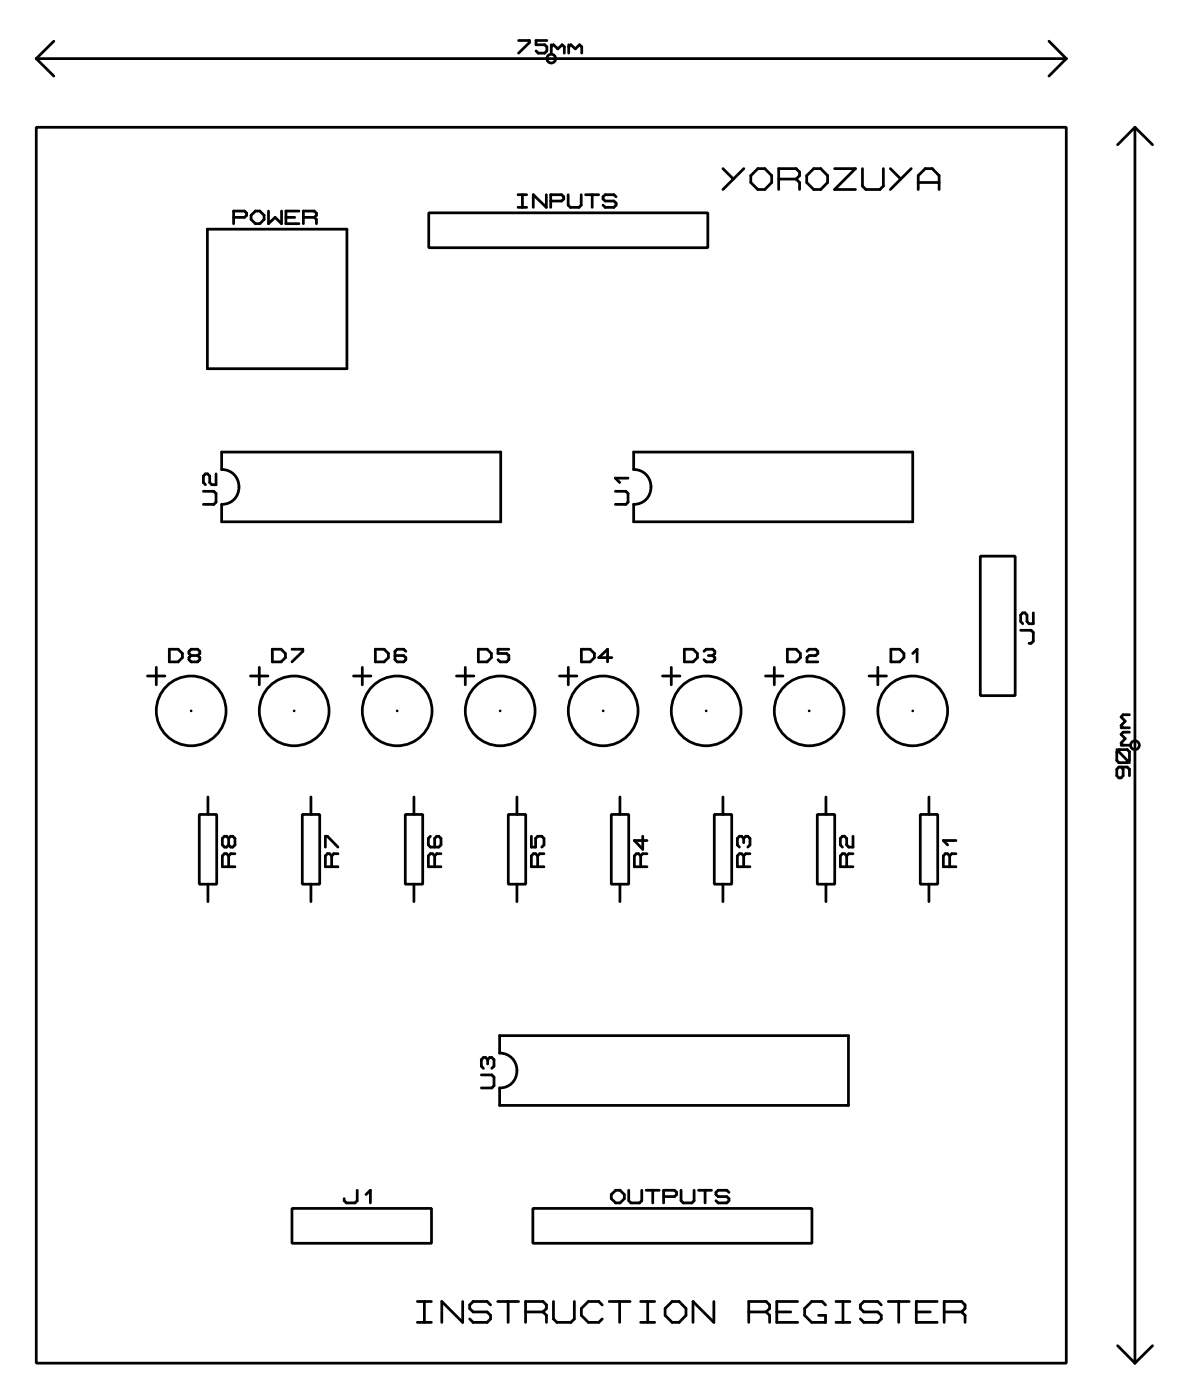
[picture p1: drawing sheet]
<svg xmlns="http://www.w3.org/2000/svg" width="86mm" height="102mm" viewBox="0 0 86 102" stroke-linecap="round" stroke-linejoin="round" font-family="sans-serif">
<g fill="none" stroke="#000" stroke-width=".2">
<path d="M2.6 9.3h75v90h-75zM2.6 4.3h75M2.6 4.3l1.3 1.2M3.9 3l-1.3 1.3M15.1 16.7h10.2v10.1h-10.2zM17 15.8h.8l.2-.1v-.2l-.2-.1h-.8v.9M18.3 15.7l.3-.3h.3l.3 .3v.3l-.3 .3h-.3l-.3-.3zM19.5 15.4v.9l.5-.5 .5 .5v-.9M20.8 15.8h.7M21.8 15.4h-1v.9h1M22.1 15.8h.8M22.9 15.8l.1-.1v-.2l-.1-.1h-.8v.9"/>
<path d="M22.9 15.8l.1 .2v.3M31.2 15.5h20.3v2.5h-20.3zM37.7 14.2h.6M37.7 15.1h.6M37.8 2.9h.7v.2l-.7 .8M38 14.2v.9M39.8 14.2v.9l-1-.9v.9M39.8 2.9h-.8v.4h.7l.1 .1v.3l-.1 .2h-.5l-.2-.2M40.1 14.6h.8l.1-.1v-.2l-.1-.1h-.8v.9M40.1 3.3v.6M40.1 3.4l.2-.1 .3 .3 .3-.3 .2 .1v.5M41.4 14.2v.7l.1 .2h.7l.1-.2v-.7"/>
<path d="M41.4 3.3v.6M41.4 3.4l.2-.1 .3 .3 .3-.3 .2 .1v.5M42.6 14.2h1M43.1 14.2v.9M44.9 14.3l-.2-.1h-.6l-.2 .1v.2l.2 .1h.6l.2 .2v.1l-.2 .2h-.6l-.2-.2M52.6 12.3l.8 .7M54.2 12.3l-1.6 1.5M54.7 12.8l.5-.5h.5l.5 .5v.5l-.5 .5h-.5l-.5-.5zM56.7 13h1.3M58 13l.2-.2v-.3l-.2-.2h-1.3v1.5M58 13l.2 .3v.5M59.2 12.3h.6l.5 .5v.5l-.5 .5h-.6l-.5-.5v-.5z"/>
<path d="M60.8 12.3h1.5l-1.5 1.5h1.5M62.8 12.3v1.2l.2 .3h1.1l.2-.3v-1.2M64.8 12.3l.8 .7M66.3 12.3l-1.5 1.5M66.9 13.8v-1l.5-.5h.5l.5 .5v1M66.9 13.3h1.5M76.4 3l1.2 1.3M77.6 4.3l-1.2 1.2M82.6 9.3v90M82.6 9.3l-1.2 1.2M82.6 9.3l1.3 1.2M14.8 35.8h.8l.1 .1v.7l-.1 .1h-.8"/>
<path d="M15.7 34.5v.8h-.3l-.1-.2v-.4l-.2-.2h-.1l-.2 .2v.4l.2 .2M16.1 32.9h20.4v5.1h-20.4v-1.3a1.27 1.27 0 0 0 1.3-1.2 1.27 1.27 0 0 0-1.3-1.3zM44.8 35.8h.8l.1 .1v.7l-.1 .1h-.8M45.7 34.8h-.9l.3 .3M46.1 32.9h20.4v5.1h-20.4v-1.3a1.27 1.27 0 0 0 1.3-1.2 1.27 1.27 0 0 0-1.3-1.3zM10.7 49.2h1.3M11.4 48.6v1.3M12.3 47.3h.7l.3 .3v.3l-.3 .3h-.7zM13.9 47.7l-.1-.1v-.2l.1-.1h.5l.1 .1v.2l-.1 .1M13.9 47.7l-.1 .2v.1l.1 .2h.5l.1-.2v-.1l-.1-.2M13.9 47.7h.5M13.9 51.8h.1"/>
<path d="M14.5 59.3h1.3v5.1h-1.3zM15.1 58v1.3M18.2 49.2h1.3M18.9 48.6v1.3M19.8 47.3h.7l.3 .3v.3l-.3 .3h-.7zM21.3 47.3h.7v.1l-.7 .8M21.4 51.8h.1M22 59.3h1.3v5.1h-1.3zM22.6 58v1.3M25.7 49.2h1.3M26.4 48.6v1.3M27.3 47.3h.7l.3 .3v.3l-.3 .3h-.7z"/>
<path d="M28.9 51.8h.1M29.5 59.3h1.3v5.1h-1.3zM29.5 47.4l-.1-.1h-.5l-.1 .1v.6l.1 .2h.5l.1-.2v-.1l-.1-.2h-.6M30.1 58v1.3M33.2 49.2h1.3M33.9 48.6v1.3M34.8 47.3h.7l.3 .3v.3l-.3 .3h-.7zM36.4 51.8h.1M37 59.3h1.3v5.1h-1.3zM37 47.3h-.7v.3h.6l.1 .1v.3l-.1 .2h-.5l-.1-.2M37.6 58v1.3M40.7 49.2h1.3"/>
<path d="M41.4 48.6v1.3M42.3 47.3h.7l.3 .3v.3l-.3 .3h-.7zM43.9 51.8h.1M44.5 59.3h1.3v5.1h-1.3zM44.5 47.9h-.9l.6-.6v.9M45.1 58v1.3M48.2 49.2h1.3M48.9 48.6v1.3M49.8 47.3h.7l.3 .3v.3l-.3 .3h-.7zM51.3 47.4l.1-.1h.5l.1 .1v.2l-.1 .1M51.4 51.8h.1M51.6 47.7h.3"/>
<path d="M51.9 47.7l.1 .2v.1l-.1 .2h-.5l-.1-.2M52 59.3h1.3v5.1h-1.3zM52.6 58v1.3M55.7 49.2h1.3M56.4 48.6v1.3M57.3 47.3h.7l.3 .3v.3l-.3 .3h-.7zM58.8 47.4l.1-.1h.5l.1 .1v.2l-.1 .1h-.5l-.1 .2v.3h.7M58.9 51.8h.1M59.5 59.3h1.3v5.1h-1.3zM60.1 58v1.3M63.3 49.2h1.2M63.9 48.6v1.3"/>
<path d="M64.9 47.3h.6l.3 .3v.3l-.3 .3h-.6zM66.5 51.8h.1M66.5 47.6l.3-.3v.9M67 59.3h1.3v5.1h-1.3zM67.6 58v1.3M71.4 40.5h2.5v10.2h-2.5zM74.3 45.9h.8l.1 .2v.6l-.1 .1h-.2M75.2 44.6v.8h-.3l-.1-.1v-.5l-.2-.2h-.1l-.2 .2v.5l.2 .1M81.3 54.6l.9 .9M81.5 54.6h.6l.1 .1v.7l-.1 .1h-.6l-.2-.1v-.7zM81.6 55.9l.2 .1v.5l-.2 .1h-.1l-.2-.1v-.5l.2-.1h.6l.1 .1v.5M81.6 54.3h.6"/>
<path d="M81.6 53h.6M82.2 53.3h-.4l-.2 .2 .3 .3-.3 .3 .2 .2M82.2 52h-.4l-.2 .2 .3 .3-.3 .3 .2 .2M15.1 64.4v1.3M16.6 62.3l-.1-.1h-.2l-.1 .1v.8h.9M16.6 61.1l-.1-.2h-.2l-.1 .2v.4l.1 .2h.2l.1-.2M16.6 61.1l.2-.2h.1l.2 .2v.4l-.2 .2h-.1l-.2-.2M16.6 61.1v.4M16.6 62.3v.8M17.1 62.2h-.3l-.2 .1M22.6 64.4v1.3M23.7 61.7v-.8h.1l.8 .8"/>
<path d="M24.1 62.3l-.1-.1h-.2l-.1 .1v.8h.9M24.1 62.3v.8M24.6 62.2h-.3l-.2 .1M30.1 64.4v1.3M31.3 60.9l-.1 .2v.4l.1 .2h.6l.2-.2v-.4l-.2-.2h-.1l-.2 .2v.6M31.6 62.3l-.1-.1h-.2l-.1 .1v.8h.9M31.6 62.3v.8M32.1 62.2h-.3l-.2 .1M35 78.3h.8l.2 .1v.7l-.2 .1h-.8M35.5 77.2l.2-.2h.1l.2 .2v.4l-.2 .2M35.5 77.2l-.1-.2h-.2l-.2 .2v.4l.2 .2M35.5 77.2v.3"/>
<path d="M36.4 75.4h25.4v5.1h-25.4v-1.3a1.27 1.27 0 0 0 1.2-1.2 1.27 1.27 0 0 0-1.2-1.3zM37.6 64.4v1.3M38.7 60.9v.8h.3v-.6l.1-.2h.3l.2 .2v.4l-.2 .2M39.1 62.3l-.1-.1h-.2l-.1 .1v.8h.9M39.1 62.3v.8M39.6 62.2h-.3l-.2 .1M45.1 64.4v1.3M46.6 62.3l-.1-.1h-.2l-.1 .1v.8h.9M46.6 62.3v.8M46.8 60.9v.9l-.6-.6h.9M47.1 62.2h-.3l-.2 .1M52.6 64.4v1.3"/>
<path d="M54.1 62.3l-.1-.1h-.2l-.1 .1v.8h.9M54.1 61.1l-.1-.2h-.2l-.1 .2v.4l.1 .2M54.1 61.1l.2-.2h.1l.2 .2v.4l-.2 .2M54.1 61.1v.3M54.1 62.3v.8M54.6 62.2h-.3l-.2 .1M60.1 64.4v1.3M61.6 62.3l-.1-.1h-.2l-.1 .1v.8h.9M61.6 62.3v.8M62.1 62.2h-.3l-.2 .1M62.1 60.9v.8h-.3l-.2-.2v-.4l-.1-.2h-.2l-.1 .2v.4l.1 .2M67.6 64.4v1.3"/>
<path d="M69.1 62.3l-.1-.1h-.2l-.1 .1v.8h.9M69.1 62.3v.8M69.6 62.2h-.3l-.2 .1M69.6 61.2h-.9l.3 .3M21.3 88h10.1v2.5h-10.1zM26 86.7v.7l-.2 .2h-.6l-.1-.2v-.1M26.6 87l.4-.3v.9M30.4 94.8h1M30.4 96.3h1M30.9 94.8v1.5M33.7 94.8v1.5l-1.5-1.5v1.5M35.7 95l-.2-.2h-1.1l-.2 .2v.3l.2 .2h1.1l.2 .3v.2l-.2 .3h-1.1l-.2-.3"/>
<path d="M36.2 94.8h1.6M37 94.8v1.5M38.3 95.5h1.2M38.8 88h20.3v2.5h-20.3zM39.5 95.5l.3-.2v-.3l-.3-.2h-1.2v1.5M39.5 95.5l.3 .3v.5M40.3 94.8v1.2l.2 .3h1.1l.2-.3v-1.2M43.8 95l-.2-.2h-.8l-.5 .5v.5l.5 .5h.8l.2-.3M44.4 94.8h1.5M44.5 87l.3-.3h.3l.4 .3v.3l-.4 .3h-.3l-.3-.3zM45.1 94.8v1.5M45.8 86.7v.7l.1 .2h.7l.1-.2v-.7"/>
<path d="M46.6 94.8h1.1M46.6 96.3h1.1M47 86.7h1M47.2 94.8v1.5M47.5 86.7v.9M48.3 87.1h.8l.2-.1v-.2l-.2-.1h-.8v.9M48.9 94.8h.5l.5 .5v.5l-.5 .5h-.5l-.5-.5v-.5zM49.6 86.7v.7l.1 .2h.7l.1-.2v-.7M50.9 86.7h.9M51.3 86.7v.9M52 94.8v1.5l-1.5-1.5v1.5M53.1 86.8l-.2-.1h-.6l-.2 .1v.2l.2 .1h.6l.2 .2v.1l-.2 .2h-.6l-.2-.2"/>
<path d="M54.5 95.5h1.3M55.8 95.5l.2-.2v-.3l-.2-.2h-1.3v1.5M55.8 95.5l.2 .3v.5M56.6 95.5h1M58.1 94.8h-1.5v1.5h1.5M60.1 95l-.2-.2h-.8l-.5 .5v.5l.5 .5h1v-.5h-.5M60.9 94.8h1M60.9 96.3h1M61.4 94.8v1.5M64.2 95l-.3-.2h-1l-.3 .2v.3l.3 .2h1l.3 .3v.2l-.3 .3h-1l-.3-.3M64.7 94.8h1.5M65.4 94.8v1.5"/>
<path d="M66.7 95.5h1M68.2 94.8h-1.5v1.5h1.5M68.7 95.5h1.3M70 95.5l.3-.2v-.3l-.3-.2h-1.3v1.5M70 95.5l.3 .3v.5M81.4 98l1.2 1.3M83.9 98l-1.3 1.3"/>
<circle cx="40.1" cy="4.3" r=".32"/>
<circle cx="13.9" cy="51.8" r="2.54"/>
<circle cx="21.4" cy="51.8" r="2.54"/>
<circle cx="28.9" cy="51.8" r="2.54"/>
<circle cx="36.4" cy="51.8" r="2.54"/>
<circle cx="43.9" cy="51.8" r="2.54"/>
<circle cx="51.4" cy="51.8" r="2.54"/>
<circle cx="58.9" cy="51.8" r="2.54"/>
<circle cx="66.5" cy="51.8" r="2.54"/>
<circle cx="82.6" cy="54.3" r=".32"/>
</g>
</svg>
